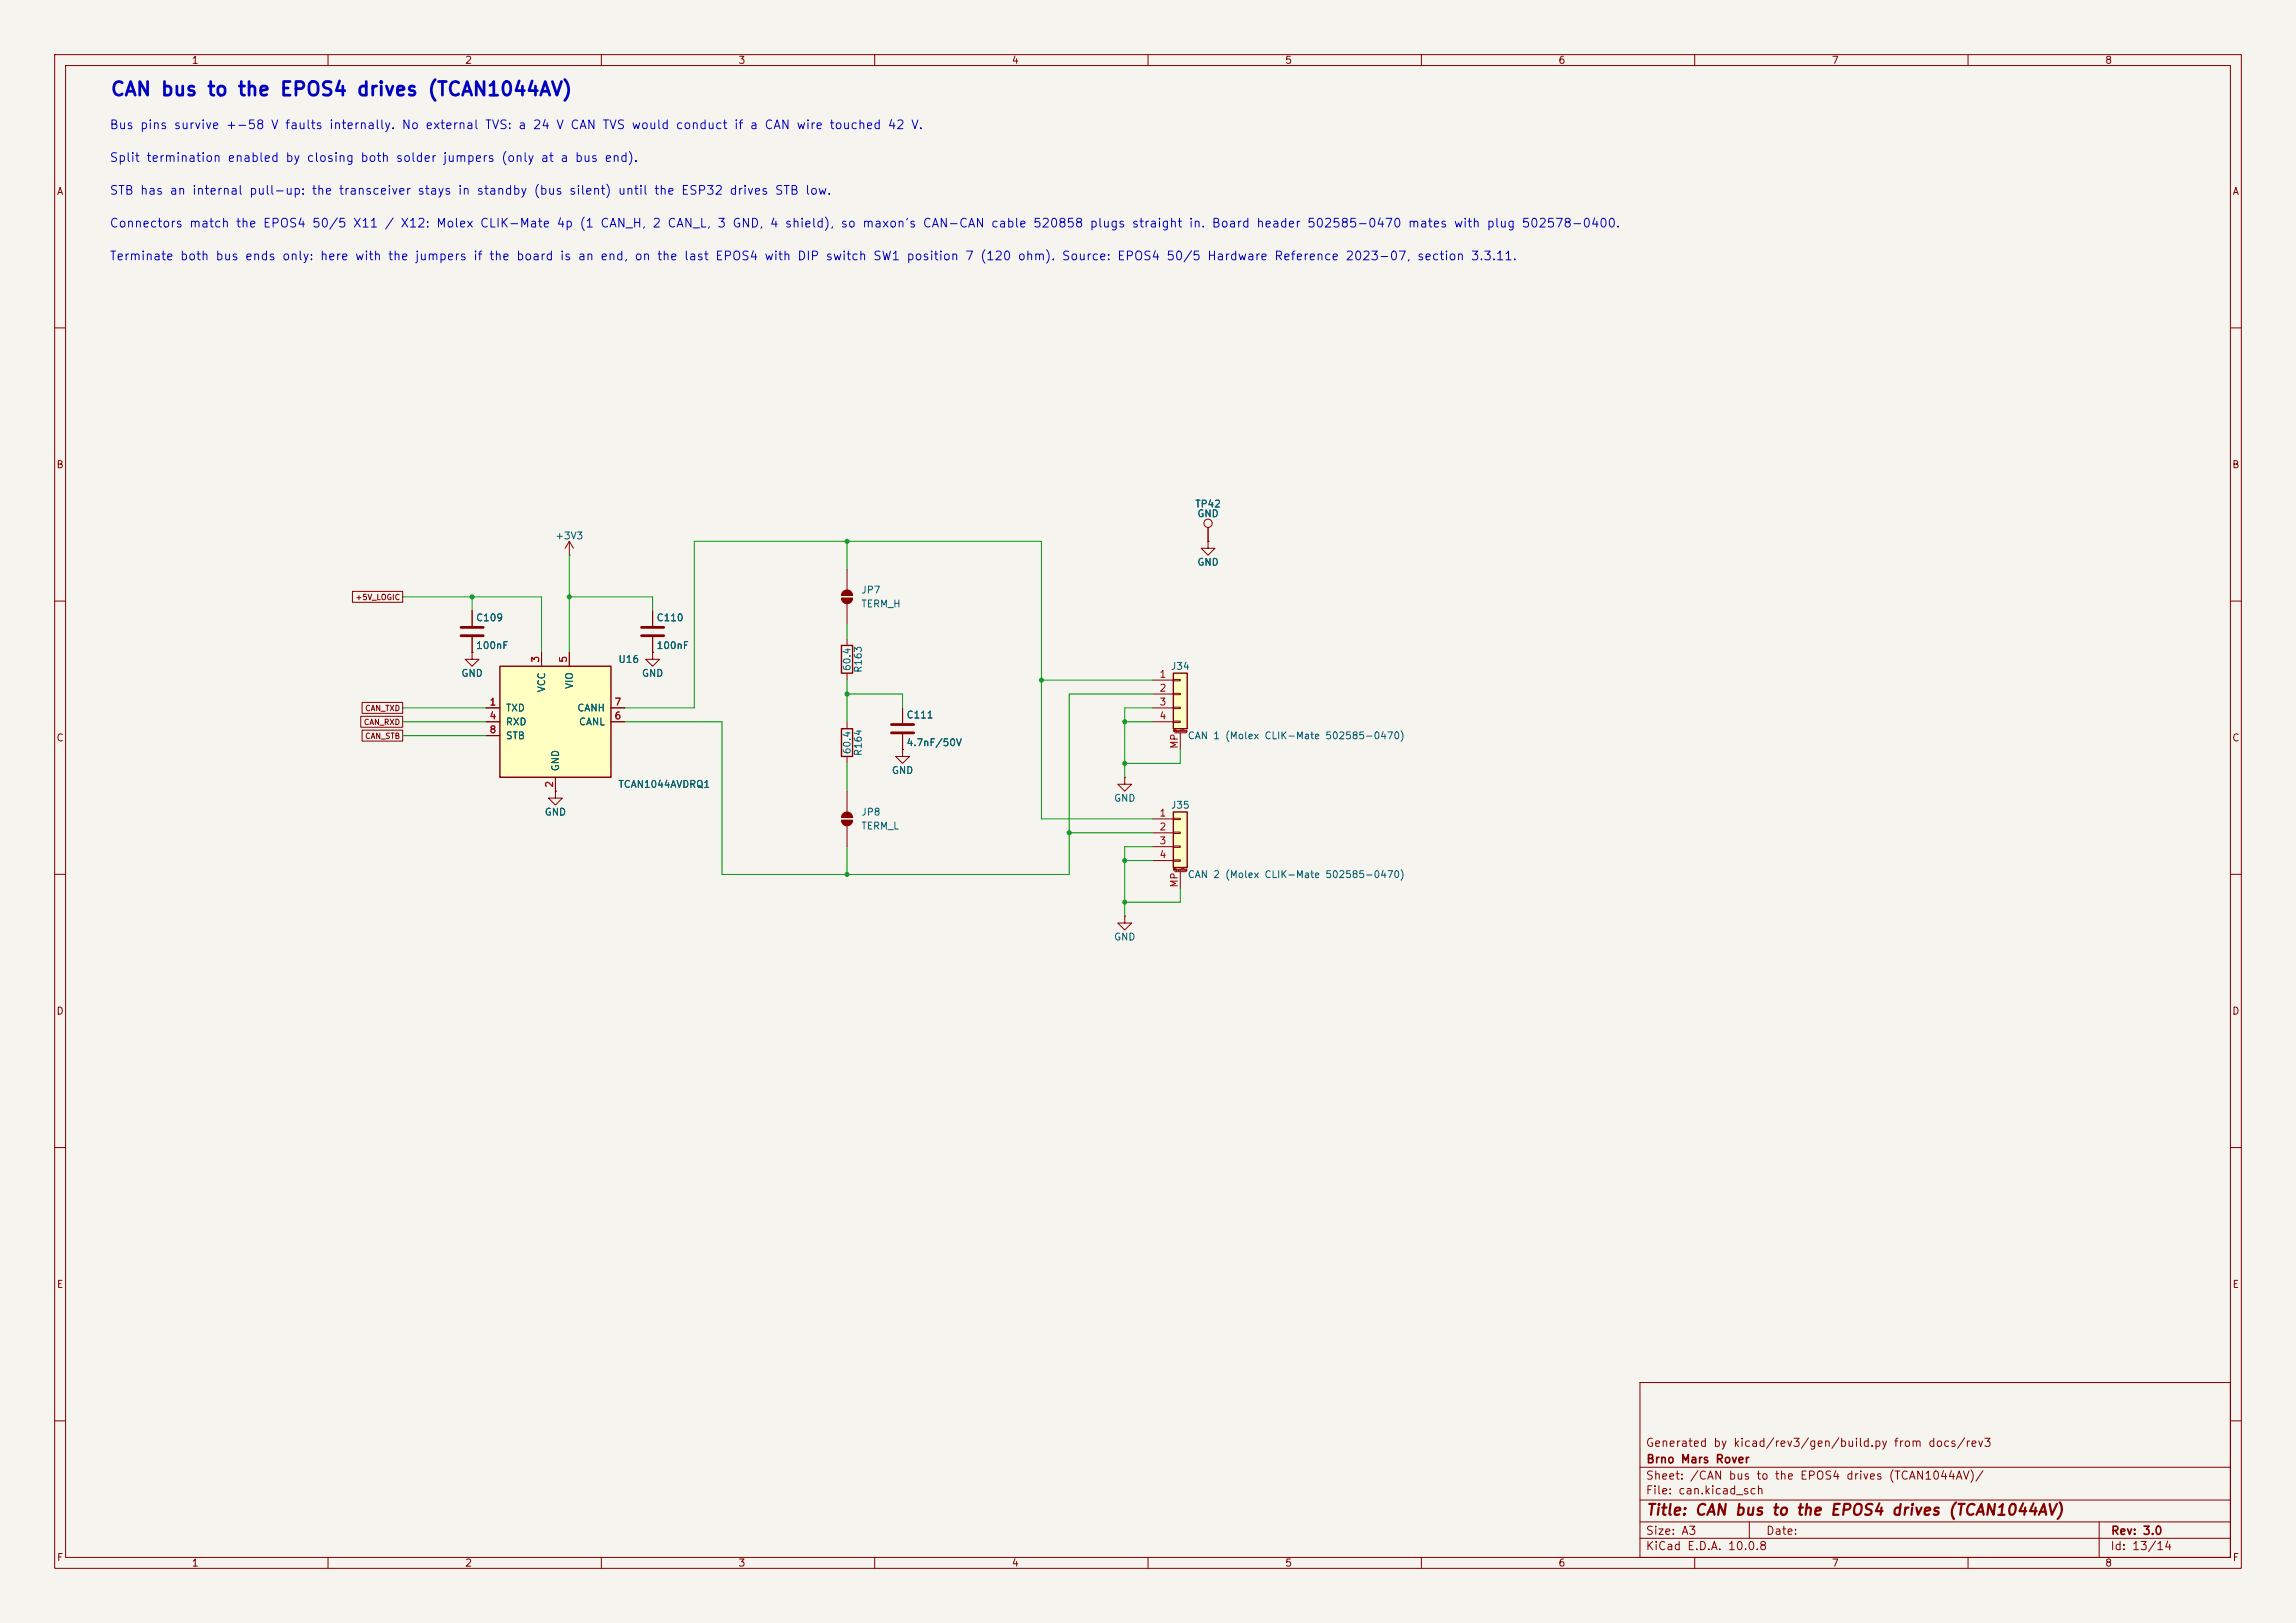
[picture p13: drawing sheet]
<svg xmlns="http://www.w3.org/2000/svg" width="420mm" height="297mm" viewBox="0 0 420 297" stroke-linecap="round" stroke-linejoin="round" font-family="sans-serif">
<defs><g id="words">
<text font-size="2.5" fill="#0000c2" x="20.1" y="18.2">CAN bus to the EPOS4 drives (TCAN1044AV)</text>
<text font-size="2" fill="#840000" x="301" y="277.8">Title: CAN bus to the EPOS4 drives (TCAN1044AV)</text>
<g font-size="1.6" fill="#0000c2">
<text x="19.9" y="24">Bus pins survive +-58 V faults internally. No external TVS: a 24 V CAN TVS would conduct if a CAN wire touched 42 V.</text>
<text x="19.9" y="30">Split termination enabled by closing both solder jumpers (only at a bus end).</text>
<text x="19.9" y="36">STB has an internal pull-up: the transceiver stays in standby (bus silent) until the ESP32 drives STB low.</text>
<text x="19.9" y="42">Connectors match the EPOS4 50/5 X11 / X12: Molex CLIK-Mate 4p (1 CAN_H, 2 CAN_L, 3 GND, 4 shield), so maxon's CAN-CAN cable 520858 plugs straight in. Board header 502585-0470 mates with plug 502578-0400.</text>
<text x="19.9" y="48">Terminate both bus ends only: here with the jumpers if the board is an end, on the last EPOS4 with DIP switch SW1 position 7 (120 ohm). Source: EPOS4 50/5 Hardware Reference 2023-07, section 3.3.11.</text>
</g>
<g font-size="1.5" fill="#840000">
<text x="300.9" y="265.1">Generated by kicad/rev3/gen/build.py from docs/rev3</text>
<text x="301" y="268.1">Brno Mars Rover</text>
<text x="300.9" y="273.8">File: can.kicad_sch</text>
<text x="300.9" y="271.1">Sheet: /CAN bus to the EPOS4 drives (TCAN1044AV)/</text>
<text x="300.9" y="281.2">Size: A3</text>
<text x="322.9" y="281.2">Date:</text>
<text x="386" y="281.2">Rev: 3.0</text>
<text x="300.9" y="284">KiCad E.D.A. 10.0.8</text>
<text x="385.9" y="284">Id: 13/14</text>
</g>
<g font-size="1.3" fill="#840000">
<text x="35" y="12">1</text>
<text x="85" y="12">2</text>
<text x="135" y="12">3</text>
<text x="185" y="12">4</text>
<text x="235" y="12">5</text>
<text x="285" y="12">6</text>
<text x="335" y="12">7</text>
<text x="385" y="12">8</text>
<text x="10.3" y="36">A</text>
<text x="408.3" y="36">A</text>
<text x="10.2" y="86">B</text>
<text x="408.2" y="86">B</text>
<text x="10.2" y="136">C</text>
<text x="408.2" y="136">C</text>
<text x="10.2" y="186">D</text>
<text x="408.2" y="186">D</text>
<text x="10.3" y="236">E</text>
<text x="408.3" y="236">E</text>
<text x="10.3" y="286">F</text>
<text x="35" y="287">1</text>
<text x="85" y="287">2</text>
<text x="135" y="287">3</text>
<text x="185" y="287">4</text>
<text x="235" y="287">5</text>
<text x="285" y="287">6</text>
<text x="335" y="287">7</text>
<text x="385" y="287">8</text>
<text x="408.3" y="286">F</text>
</g>
<g font-size="1.3" fill="#006464">
<text x="218.5" y="93.2">TP42</text>
<text x="218.9" y="94.9">GND</text>
<text x="101.5" y="99">+3V3</text>
<text x="218.9" y="103.8">GND</text>
<text x="87" y="114">C109</text>
<text x="120" y="114">C110</text>
<text x="157.5" y="108.9">JP7</text>
<text x="157.5" y="111.5">TERM_H</text>
<text x="87" y="119.1">100nF</text>
<text x="120" y="119.1">100nF</text>
<text x="84.3" y="124.2">GND</text>
<text x="113" y="121.6">U16</text>
<text x="117.3" y="124.2">GND</text>
<text x="155.9" y="122.9" transform="rotate(-90 155.9 122.9)">60.4</text>
<text x="157.9" y="123.2" transform="rotate(-90 157.9 123.2)">R163</text>
<text x="214.1" y="122.9">J34</text>
<text x="92.4" y="130.5">TXD</text>
<text x="100" y="126.8" transform="rotate(-90 100 126.8)">VCC</text>
<text x="105.1" y="126.2" transform="rotate(-90 105.1 126.2)">VIO</text>
<text x="105.5" y="130.5">CANH</text>
<text x="165.7" y="131.8">C111</text>
<text x="92.4" y="133">RXD</text>
<text x="92.4" y="135.6">STB</text>
<text x="105.8" y="133">CANL</text>
<text x="165.7" y="136.9">4.7nF/50V</text>
<text x="217.2" y="135.6">CAN 1 (Molex CLIK-Mate 502585-0470)</text>
<text x="102.6" y="141.3" transform="rotate(-90 102.6 141.3)">GND</text>
<text x="155.9" y="138.1" transform="rotate(-90 155.9 138.1)">60.4</text>
<text x="157.9" y="138.5" transform="rotate(-90 157.9 138.5)">R164</text>
<text x="163" y="141.9">GND</text>
<text x="99.5" y="149.6">GND</text>
<text x="113" y="144.5">TCAN1044AVDRQ1</text>
<text x="157.5" y="149.6">JP8</text>
<text x="203.7" y="147">GND</text>
<text x="214.1" y="148.3">J35</text>
<text x="157.5" y="152.1">TERM_L</text>
<text x="217.2" y="161">CAN 2 (Molex CLIK-Mate 502585-0470)</text>
<text x="203.7" y="172.4">GND</text>
</g>
<g font-size="1.3" fill="#a90000">
<text x="98.9" y="121.4" transform="rotate(-90 98.9 121.4)">3</text>
<text x="104" y="121.4" transform="rotate(-90 104 121.4)">5</text>
<text x="212" y="124.3">1</text>
<text x="89.4" y="129.4">1</text>
<text x="89.4" y="131.9">4</text>
<text x="112.3" y="131.9">6</text>
<text x="112.3" y="129.4">7</text>
<text x="212" y="126.9">2</text>
<text x="212" y="129.4">3</text>
<text x="212" y="131.9">4</text>
<text x="89.4" y="134.5">8</text>
<text x="215.8" y="137.1" transform="rotate(-90 215.8 137.1)">MP</text>
<text x="101.5" y="144.2" transform="rotate(-90 101.5 144.2)">2</text>
<text x="212" y="149.7">1</text>
<text x="212" y="152.3">2</text>
<text x="212" y="154.8">3</text>
<text x="212" y="157.3">4</text>
<text x="215.8" y="162.5" transform="rotate(-90 215.8 162.5)">MP</text>
</g>
<g font-size="1" fill="#840000">
<text x="64.9" y="110">+5V_LOGIC</text>
<text x="66.7" y="130.4">CAN_TXD</text>
<text x="66.5" y="132.9">CAN_RXD</text>
<text x="66.7" y="135.4">CAN_STB</text>
</g>
<g font-size=".4" fill="#840000">
<text x="214.6" y="134">Mounting</text>
<text x="214.6" y="159.4">Mounting</text>
</g>
</g></defs>
<path d="M0 0h420v297h-420z" fill="#f5f4ef" stroke="#f5f4ef" stroke-width=".18"/>
<g fill="none" stroke="#840000" stroke-width=".18">
<path d="M10 10h400v277h-400zM12 12h396v273h-396zM60 10v2M110 10v2M160 10v2M210 10v2M260 10v2M310 10v2M360 10v2M10 60h2M408 60h2M10 110h2"/>
<path d="M408 110h2M10 160h2M408 160h2M10 210h2M408 210h2M300 253h108v32h-108zM10 260h2M300 278.5h108M300 274.5h108M300 268.5h108M320 278.5v3M384 278.5v6.5"/>
<path d="M408 260h2M60 285v2M110 285v2M160 285v2M210 285v2M260 285v2M300 281.5h108M310 285v2M360 285v2"/>
</g>
<path d="M91.4 121.9h20.4v20.3h-20.4z" fill="#ffffc2"/>
<path d="M153.9 118.1h2.1v5.1h-2.1zM91.4 121.9h20.4v20.3h-20.4z" fill="none" stroke="#840000" stroke-width=".25"/>
<g fill="none" stroke="#840000" stroke-width=".18">
<path d="M99.1 119.4v2.5M104.1 119.4v2.5M153.9 109h2.1M153.9 109.5h2.1M154.9 104.1v3.9M154.9 110.5v3.8M154.9 116.8v1.3M88.9 129.5h2.5M88.9 132.1h2.5M88.9 134.6h2.5M111.8 129.5h2.5M111.8 132.1h2.5"/>
<path d="M154.9 123.2v1.3M165.1 137.2v1.2h1.3l-1.3 1.3-1.3-1.3h1.3M165.1 137.2h.1M165.1 129.5v2.8M165.1 134.4v2.8M101.6 142.2v2.6M205.7 142.2v1.3h1.3l-1.3 1.3-1.2-1.3h1.2M205.7 142.2h.1M205.7 167.6v1.3h1.3l-1.3 1.3-1.2-1.3h1.2M205.7 167.6h.1"/>
</g>
<path d="M163.1 132.6h4M163.1 134.1h4" fill="none" stroke="#840000" stroke-width=".51"/>
<g fill="#840000" stroke="#840000" stroke-width=".18">
<path d="M154.2 108.3a1.02 1.02 0 0 1 1.1-.3 1.02 1.02 0 0 1 .7 1h-2.1z"/>
<path d="M153.9 109.5h2.1a1.02 1.02 0 0 1-1.1 1 1.02 1.02 0 0 1-1-1z"/>
</g>
<path d="M214.6 148.6h2.6v10.2h-2.6z" fill="#ffffc2"/>
<path d="M214.6 148.6h2.6v10.2h-2.6z" fill="none" stroke="#840000" stroke-width=".25"/>
<path d="M210.8 149.9h3.8M210.8 152.4h3.8M210.8 154.9h3.8M210.8 157.5h3.8M214.6 149.7h1.3v.3h-1.3zM214.6 152.3h1.3v.2h-1.3zM214.6 154.8h1.3v.3h-1.3zM214.6 157.4h1.3v.2h-1.3zM214.9 159.5h2M215.9 159.5v3.1" fill="none" stroke="#840000" stroke-width=".18"/>
<path d="M214.6 123.2h2.6v10.2h-2.6z" fill="#ffffc2"/>
<path d="M153.9 133.4h2.1v5h-2.1zM214.6 123.2h2.6v10.2h-2.6z" fill="none" stroke="#840000" stroke-width=".25"/>
<g fill="none" stroke="#840000" stroke-width=".18">
<path d="M104.1 99.1l-.7 1.2M104.1 99.1l.8 1.2M104.1 99.1v2.5M221 99.1v1.2h1.2l-1.2 1.3-1.3-1.3h1.3M221 99.1h.1M221 96.5v2.6M64.5 108.2h9.2v2h-9.2zM86.4 119.4v1.3h1.2l-1.2 1.2-1.3-1.2h1.3M86.4 119.4h.1M86.4 111.8v2.8M86.4 116.6v2.8M99.1 119.4v2.5"/>
<path d="M104.1 101.6h.1M104.1 119.4v2.5M119.4 119.4v1.3h1.2l-1.2 1.2-1.3-1.2h1.3M119.4 119.4h.1M119.4 111.8v2.8M119.4 116.6v2.8M66 131.1h7.7v2h-7.7zM66.2 133.6h7.5v2h-7.5zM66.2 128.5h7.5v2h-7.5zM88.9 129.5h2.5M88.9 132.1h2.5M88.9 134.6h2.5"/>
<path d="M111.8 129.5h2.5M111.8 132.1h2.5M154.9 132.1v1.3M154.9 138.4v1.3M165.1 137.2h.1M165.1 129.5v2.8M165.1 134.4v2.8M210.8 124.5h3.8M210.8 127h3.8M210.8 129.5h3.8M210.8 132.1h3.8M214.6 124.3h1.3v.3h-1.3z"/>
<path d="M214.6 126.9h1.3v.2h-1.3zM214.6 129.4h1.3v.3h-1.3zM214.6 132h1.3v.2h-1.3zM214.9 134.1h2M215.9 134.1v3.1M101.6 144.8v1.3h1.3l-1.3 1.2-1.3-1.2h1.3M101.6 144.8h.1M101.6 142.2v2.6M153.9 150.1h2.1M153.9 149.6h2.1M154.9 144.8v3.8M154.9 151.1v3.8"/>
<circle cx="221" cy="95.8" r=".76"/>
</g>
<g fill="#840000" stroke="#840000" stroke-width=".18">
<path d="M153.9 150.1h2.1a1.02 1.02 0 0 1-1.1 1 1.02 1.02 0 0 1-1-1z"/>
<path d="M154.2 148.9a1.02 1.02 0 0 1 1.1-.2 1.02 1.02 0 0 1 .7 .9h-2.1z"/>
</g>
<path d="M84.3 114.8h4.1M84.3 116.3h4.1M117.3 114.8h4.1M117.3 116.3h4.1" fill="none" stroke="#840000" stroke-width=".51"/>
<g fill="none" stroke="#009600" stroke-width=".18">
<path d="M154.9 99.1v5M73.7 109.2h25.4v10.2M86.4 109.2v2.6M104.1 109.2h15.3v2.6M104.1 101.6v17.8M154.9 114.3v2.5M73.7 134.6h15.2M73.7 129.5h15.2M73.7 132.1h15.2M114.3 129.5h12.7v-30.4h63.5v50.8h20.3M154.9 127h10.2v2.5M154.9 124.5v7.6"/>
<path d="M154.9 139.7v5.1M190.5 124.5h20.3M205.7 132.1h5.1M210.8 127h-15.2v33h-63.5v-27.9h-17.8M210.8 129.5h-5.1v12.7M215.9 137.2v2.5h-10.2M154.9 154.9v5.1M195.6 152.4h15.2M205.7 157.5h5.1M210.8 154.9h-5.1v12.7M215.9 162.6v2.5h-10.2"/>
</g>
<g fill="#009600">
<circle cx="86.4" cy="109.2" r=".46"/>
<circle cx="104.1" cy="109.2" r=".46"/>
<circle cx="154.9" cy="160" r=".46"/>
<circle cx="195.6" cy="152.4" r=".46"/>
<circle cx="205.7" cy="157.5" r=".46"/>
<circle cx="205.7" cy="165.1" r=".46"/>
<circle cx="205.7" cy="139.7" r=".46"/>
<circle cx="190.5" cy="124.5" r=".46"/>
<circle cx="205.7" cy="132.1" r=".46"/>
<circle cx="154.9" cy="127" r=".46"/>
<circle cx="154.9" cy="99.1" r=".46"/>
</g>
<use href="#words"/>
</svg>
